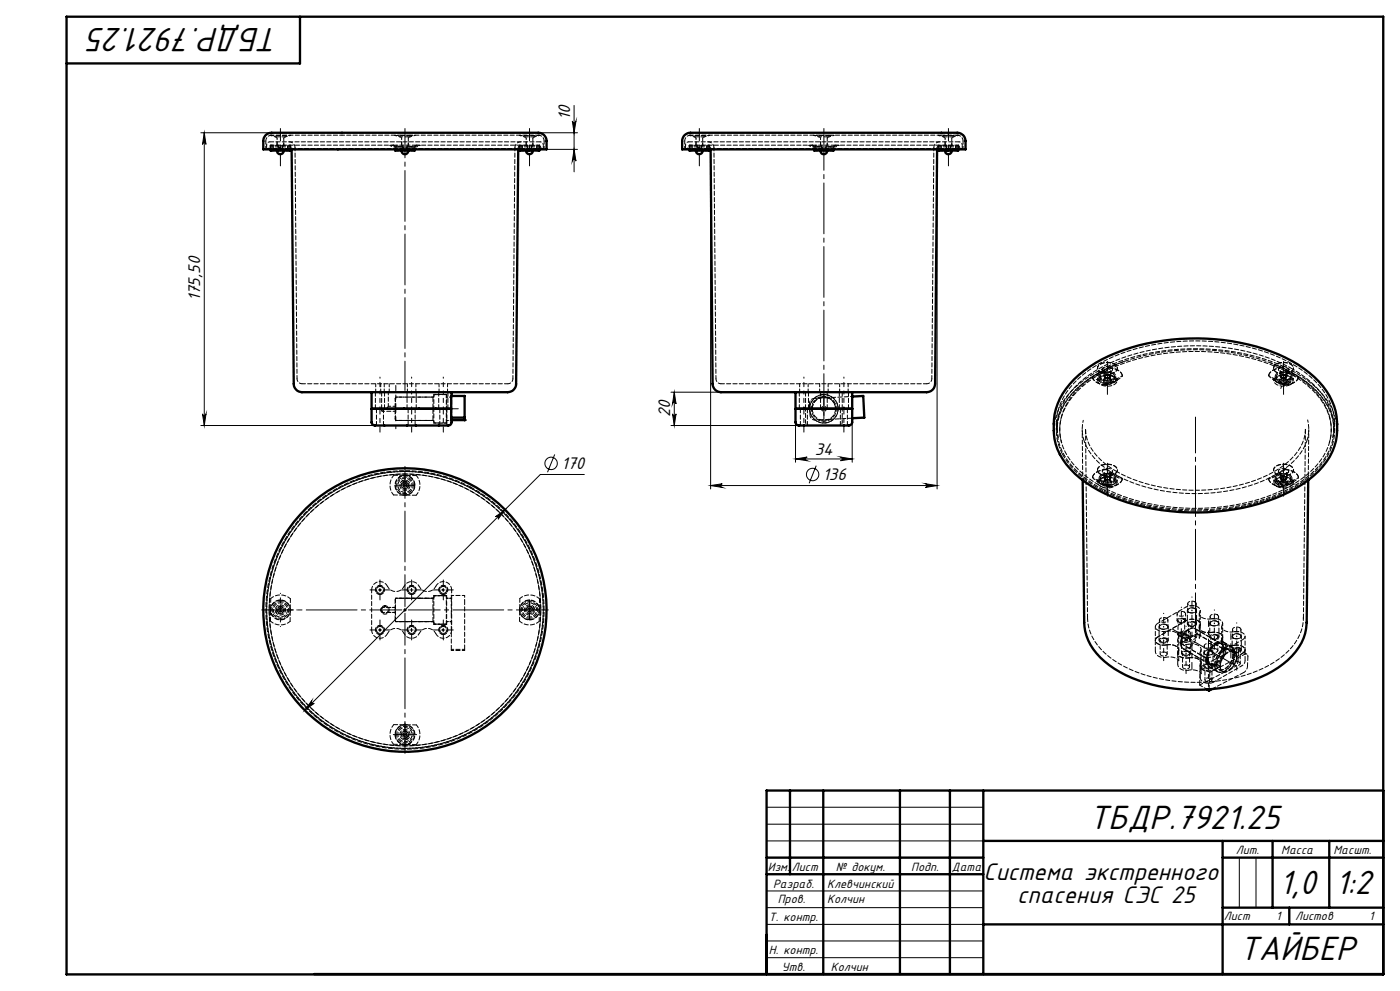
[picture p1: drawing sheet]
<svg xmlns="http://www.w3.org/2000/svg" width="420mm" height="297mm" viewBox="0 0 420 297" stroke-linecap="round" stroke-linejoin="round" font-family="sans-serif">
<defs><g id="words">
<g font-size="11.2">
<text x="83.8" y="8.5" transform="rotate(-180 83.8 8.5)">ТБДР.7921.25</text>
<text x="326.6" y="248.5">ТБДР.7921.25</text>
<text x="383.9" y="268">1,0</text>
<text x="400.7" y="268">1:2</text>
<text x="371.8" y="287.7">ТАЙБЕР</text>
</g>
<g font-size="8">
<text x="295.1" y="263.6">Система экстренного</text>
<text x="305.2" y="270.6">спасения СЭС 25</text>
</g>
<g font-size="5.6">
<text x="171" y="35.9" transform="rotate(-90 171 35.9)">10</text>
<text x="60" y="90.3" transform="rotate(-90 60 90.3)">175,50</text>
<text x="201.1" y="125" transform="rotate(-90 201.1 125)">20</text>
<text x="244.5" y="136.3">34</text>
<text x="168.4" y="140.6">170</text>
<text x="246.9" y="143.9">136</text>
</g>
<g font-size="4">
<text x="370.7" y="255.8">Лит.</text>
<text x="384.4" y="255.8">Масса</text>
<text x="400" y="255.8">Масшт.</text>
<text x="230.3" y="260.9">Изм.</text>
<text x="237.6" y="260.9">Лист</text>
<text x="250.8" y="260.9">№ докум.</text>
<text x="273.4" y="260.9">Подп.</text>
<text x="285.6" y="260.9">Дата</text>
<text x="231.9" y="266.1">Разраб.</text>
<text x="248.2" y="266.1">Клевчинский</text>
<text x="230.7" y="275.9">Т. контр.</text>
<text x="233.3" y="270.5">Пров.</text>
<text x="248.2" y="270.5">Колчин</text>
<text x="367.2" y="275.8">Лист</text>
<text x="382.9" y="275.8">1</text>
<text x="388.5" y="275.8">Листов</text>
<text x="410.7" y="275.8">1</text>
<text x="230.7" y="286">Н. контр.</text>
<text x="234.6" y="290.9">Утв.</text>
<text x="249.2" y="290.9">Колчин</text>
</g>
</g></defs>
<g fill="none" stroke="#000" stroke-width=".3">
<path d="M60.3 39.8h21.2M61.3 39.8v87.7M61.3 39.8l.5 3.5a.53 .53 0 0 0-.5-.5 .53 .53 0 0 0-.6 .5zM161.5 39.8h11.7M171.7 36.3a.55 .55 0 0 0 .5 .5 .55 .55 0 0 0 .6-.5l-.6 3.5zM172.2 31.6v19.9M164 44.8h9.2M172.2 44.8l.6 3.5a.55 .55 0 0 0-.6-.5 .55 .55 0 0 0-.5 .5zM213.2 44.3v102.2M281.1 44.3v102.2M201.3 117.5h15M202.3 117.5v10"/>
<path d="M202.3 117.5l.5 3.5a.53 .53 0 0 0-.5-.5 .53 .53 0 0 0-.5 .5zM60.3 127.5h52.2M60.7 124a.53 .53 0 0 0 .6 .5 .53 .53 0 0 0 .5-.5l-.5 3.5zM166.4 136.2l-2.1 5.3M201.3 127.5h39.9M201.8 124a.53 .53 0 0 0 .5 .5 .53 .53 0 0 0 .5-.5l-.5 3.5zM238.7 137.5l3.4-.5a.55 .55 0 0 0-.5 .5 .55 .55 0 0 0 .5 .6zM238.7 126.5v12M238.7 137.5h17M244.9 139.6l-2.2 5.2M246.7 122.5h.9M247.2 122v1"/>
<path d="M252.2 137l3.5 .5-3.5 .6a.55 .55 0 0 0 .5-.6 .55 .55 0 0 0-.5-.5zM255.7 126.5v12M121 145.4h1M121.5 145v.9M148.7 154.9l2.8-2.2-2.1 2.9a.54 .54 0 0 0 0-.7 .54 .54 0 0 0-.7 0zM175.3 142.2h-13.2l-70.7 70.7M213.2 145.5l3.5-.5a.55 .55 0 0 0-.6 .5 .55 .55 0 0 0 .6 .6zM213.2 145.5h67.9M277.6 145l3.5 .5-3.5 .6a.55 .55 0 0 0 .5-.6 .55 .55 0 0 0-.5-.5zM113.5 176.8h1M114 176.3v1M123 176.8h1"/>
<path d="M123.5 176.3v1M132.5 176.8h1M133 176.3v1M83.6 182.8h1M84.1 182.3v1M113.5 188.8h1M114 188.3v1M121 182.8h1M121.5 182.3v1M123 188.8h1M123.5 188.3v1M132.5 188.8h1"/>
<path d="M133 188.3v1M158.3 182.8h1M158.9 182.3v1M93.5 210a.54 .54 0 0 0 0 .7 .54 .54 0 0 0 .8 .1l-2.9 2.1zM121.5 219.7v1M121 220.2h1M230 241.9h65M230 247h65M230 252h65M371.8 257v15M376.8 257v15M230 267h65"/>
<path d="M230 272h65M230 277h65M230 282h65M230 287h65"/>
<circle cx="165.3" cy="138.9" r="1.87"/>
<circle cx="243.8" cy="142.2" r="1.87"/>
</g>
<g fill="none" stroke="#000" stroke-width=".3" stroke-dasharray="15.2 1.3 1.3 1.3">
<path d="M134 122.5h3.5M246.2 122.5h-3.3M247.2 121.5v-3.2M247.2 123.5v3.3M248.2 122.5h3.2M120.5 145.4h-2M121.5 144.4v-2M121.5 146.4v2M122.5 145.4h2M113 176.8h-2M114 175.8v-2M114 177.8v2"/>
<path d="M115 176.8h2M122.5 176.8h-2M123.5 175.8v-2M123.5 177.8v2M124.5 176.8h2M132 176.8h-2M133 175.8v-2M133 177.8v2M134 176.8h2M113 188.8h-2M114 187.8v-2M114 189.8v2"/>
<path d="M115 188.8h2M122.5 188.8h-2M123.5 187.8v-2M123.5 189.8v2M124.5 188.8h2M132 188.8h-2M133 187.8v-2M133 189.8v2M134 188.8h2M157.9 182.8h-2M158.9 181.8v-2M158.9 183.8v2"/>
<path d="M159.9 182.8h2M364.8 196.1l2.7 1.5M367.5 197.6l2.8 1.6M121.5 219.2v-2.5M120.5 220.2h-2.5M121.5 221.2v2.5M122.5 220.2h2.5"/>
</g>
<path d="M120.5 182.8h-42M121.5 181.8v-42M121.5 183.8v42M122.5 182.8h42" fill="none" stroke="#000" stroke-width=".3" stroke-dasharray="15.2 1.3 1.3 1.3" stroke-dashoffset="5.7"/>
<g fill="none" stroke="#000" stroke-width=".3" stroke-dasharray="15.2 1.3 1.3 1.3" stroke-dashoffset="15.1">
<path d="M357.6 178.9v4M83.1 182.8h-4M84.1 181.8v-4M84.1 183.8v4M85.1 182.8h4M349.1 187.8v4.1M349.1 183.8v4M354.4 182v4M355.8 191.7v4.1M355.8 187.7v4M357.6 182.9v4.1M362.5 195.6v4.1"/>
<path d="M362.5 191.5v4.1M364.3 186.8v4.1M364.3 182.8v4M371 190.7v4.1M371 186.6v4.1"/>
</g>
<path d="M118.7 45.2h5.5M249.9 45.2h-5.5" fill="none" stroke="#000" stroke-width=".3" stroke-dasharray="15.2 1.3 1.3 1.3" stroke-dashoffset="14.4"/>
<path d="M84.1 38.5v11.2M158.9 38.5v11.2M209.8 38.5v11.2M284.5 38.5v11.2" fill="none" stroke="#000" stroke-width=".3" stroke-dasharray="15.2 1.3 1.3 1.3" stroke-dashoffset="11.5"/>
<path d="M86.7 45.2h-5.7M156.3 45.2h5.7M212.4 45.2h-5.8M282 45.2h5.7" fill="none" stroke="#000" stroke-width=".3" stroke-dasharray="15.2 1.3 1.3 1.3" stroke-dashoffset="14.3"/>
<path d="M114 117.5v5M123.5 117.5v5M133 117.5v5M241.2 117.5v5M253.2 117.5v5" fill="none" stroke="#000" stroke-width=".3" stroke-dasharray="15.2 1.3 1.3 1.3" stroke-dashoffset="14.6"/>
<path d="M118.7 115.5v7M114 122.5v7M123.5 122.5v7M133 122.5v7M241.2 122.5v7M253.2 122.5v7" fill="none" stroke="#000" stroke-width=".3" stroke-dasharray="15.2 1.3 1.3 1.3" stroke-dashoffset="13.6"/>
<path d="M247.2 38.5v86" fill="none" stroke="#000" stroke-width=".3" stroke-dasharray="15.2 1.3 1.3 1.3" stroke-dashoffset="2.7"/>
<path d="M114 113v4.5M123.5 113v4.5M133 113v4.5M241.2 113v4.5M253.2 113v4.5" fill="none" stroke="#000" stroke-width=".3" stroke-dasharray="15.2 1.3 1.3 1.3" stroke-dashoffset="14.9"/>
<path d="M334.9 114.5l-6-.8M118.7 128.5v-6M382.4 144.3l6 .8M349.1 191.9v6.1M354.4 186v6.1M355.8 195.8v6.1M357.6 187v6.1M362.5 199.7v6.1M364.3 190.9v6.1M371 194.8v6.1" fill="none" stroke="#000" stroke-width=".3" stroke-dasharray="15.2 1.3 1.3 1.3" stroke-dashoffset="14.1"/>
<path d="M332.2 108.3v9.9M385.1 108.3v9.9M332.2 138.8v9.9M385.1 138.8v9.9" fill="none" stroke="#000" stroke-width=".3" stroke-dasharray="15.2 1.3 1.3 1.3" stroke-dashoffset="12.2"/>
<path d="M384.2 116.4l1.8-4.9M333.1 142.4l-1.8 4.9" fill="none" stroke="#000" stroke-width=".3" stroke-dasharray="15.2 1.3 1.3 1.3" stroke-dashoffset="14.5"/>
<path d="M357.6 192.6v8.1" fill="none" stroke="#000" stroke-width=".3" stroke-dasharray="15.2 1.3 1.3 1.3" stroke-dashoffset="13.1"/>
<path d="M362.5 193.3v-7.3M369.3 197.2v-7.3" fill="none" stroke="#000" stroke-width=".3" stroke-dasharray="15.2 1.3 1.3 1.3" stroke-dashoffset="13.5"/>
<path d="M364.8 196.1l-13.1-7.6" fill="none" stroke="#000" stroke-width=".3" stroke-dasharray="15.2 1.3 1.3 1.3" stroke-dashoffset="7.5"/>
<path d="M358.6 125v63.4" fill="none" stroke="#000" stroke-width=".3" stroke-dasharray="15.2 1.3 1.3 1.3" stroke-dashoffset="4.5"/>
<path d="M130.1 122.5h3.9" fill="none" stroke="#000" stroke-width=".3" stroke-dasharray="15.2 1.3 1.3 1.3" stroke-dashoffset="15.2"/>
<path d="M130.1 122.5h-17.9" fill="none" stroke="#000" stroke-width=".3" stroke-dasharray="15.2 1.3 1.3 1.3" stroke-dashoffset="8.2"/>
<path d="M121.5 38.5v78.5" fill="none" stroke="#000" stroke-width=".3" stroke-dasharray="15.2 1.3 1.3 1.3" stroke-dashoffset="6.5"/>
<g fill="none" stroke="#000" stroke-width=".7">
<path d="M20 5h395v287h-395zM90 5v14h-70M79.7 40.5a5.7 5.7 0 0 1 4.1-.7h75.6a4.6 4.6 0 0 1 4.1 1.1l.4 .9 .1 3h-85v-3zM81.2 44.8v.3h5.8v-.3M83.1 45.2a1.01 1.01 0 0 0 1 1 1.01 1.01 0 0 0 1-1M87.5 44.8l.6 70.2a2.76 2.76 0 0 0 3.4 2.5h58.4a5.8 5.8 0 0 0 4.2-.7l.6-.8 .1-1 .7-70.2M118.6 44.8v.3h5.8v-.3M120.5 45.2a1.01 1.01 0 0 0 1 1 1.01 1.01 0 0 0 1-1M155.9 44.8v.3h5.8v-.3M157.8 45.2a1.01 1.01 0 0 0 1 1 1.01 1.01 0 0 0 1-1M205.4 40.5a6.4 6.4 0 0 1 4.6-.7h75.5a4.2 4.2 0 0 1 3.7 1.1l.5 1.4v2.5h-85.1l.1-3zM206.9 44.8v.3h5.8v-.3"/>
<path d="M208.8 45.2a1.01 1.01 0 0 0 1 1 1.01 1.01 0 0 0 1-1M213.2 44.8l.6 70.2a3 3 0 0 0 3.9 2.5h45.5a134 134 0 0 0 15.8-.2l1.1-.9 .4-1.4 .6-70.2M244.3 44.8v.3h5.7v-.3M246.2 45.2a.99 .99 0 0 0 1 1 .99 .99 0 0 0 .9-1M281.6 44.8v.3h5.8v-.3M283.5 45.2a.99 .99 0 0 0 1 1 .99 .99 0 0 0 1-1M111.5 117.5v9a1.24 1.24 0 0 0 1.7 1h21a1.05 1.05 0 0 0 1.3-1v-1M135.5 117.5v1.2M238.7 117.5v9a1.18 1.18 0 0 0 1.5 1h14.4a1.04 1.04 0 0 0 1.1-1v-9M255.7 118.8l3.3-.1 .3 6.5-3.6 .1M111.5 122.5h23.9M135.4 125.2h4"/>
<path d="M135.4 125.4v-6.7h4v7.2M135.5 125.9h3.9M139.4 125.9h.1M238.7 122.5h17M401.1 127a18.1 18.1 0 0 1-6.9 15.5 51.2 51.2 0 0 1-29.3 10.8 64.3 64.3 0 0 1-35.5-6.4 24.8 24.8 0 0 1-12.7-13.8 19.7 19.7 0 0 1 7-20.8 50.8 50.8 0 0 1 27.9-10.5 63.9 63.9 0 0 1 36 6.4 25.4 25.4 0 0 1 13.1 15l.4 3.9M324.8 143.9l.5 42.6a16.3 16.3 0 0 0 7.5 12.9 45.8 45.8 0 0 0 30.8 7.1 39.9 39.9 0 0 0 22.8-8.7 15.3 15.3 0 0 0 5.6-11.2M392.5 143.9l-.5 42.7M362.1 206.6l.6 .4M362.7 206.6v.4M363.5 206.5l-.8 .5M237 236.9v25.1M247 236.9v55"/>
<path d="M270 236.9v55M285 236.9v55M295 236.9v55M415 236.9h-185v55M230 257h65M295 252h120M366.8 257h48.2M366.8 252v39.9M381.8 252v20M398.8 252v20M230 262h65M295 277h120"/>
<path d="M366.8 272h48.2M386.8 272v5M94.3 291.9h320.7"/>
<circle cx="121.5" cy="182.8" r="42.5"/>
</g>
<g fill="#000">
<path d="M60.7 124a.53 .53 0 0 0 .6 .5 .53 .53 0 0 0 .5-.5l-.5 3.5zM61.3 39.8l.5 3.5a.53 .53 0 0 0-.5-.5 .53 .53 0 0 0-.6 .5zM172.2 44.8l.6 3.5a.55 .55 0 0 0-.6-.5 .55 .55 0 0 0-.5 .5zM171.7 36.3a.55 .55 0 0 0 .5 .5 .55 .55 0 0 0 .6-.5l-.6 3.5zM201.8 124a.53 .53 0 0 0 .5 .5 .53 .53 0 0 0 .5-.5l-.5 3.5zM202.3 117.5l.5 3.5a.53 .53 0 0 0-.5-.5 .53 .53 0 0 0-.5 .5z"/>
<path d="M252.2 137l3.5 .5-3.5 .6a.55 .55 0 0 0 .5-.6 .55 .55 0 0 0-.5-.5zM238.7 137.5l3.4-.5a.55 .55 0 0 0-.5 .5 .55 .55 0 0 0 .5 .6zM277.6 145l3.5 .5-3.5 .6a.55 .55 0 0 0 .5-.6 .55 .55 0 0 0-.5-.5zM213.2 145.5l3.5-.5a.55 .55 0 0 0-.6 .5 .55 .55 0 0 0 .6 .6z"/>
<path d="M93.5 210l-2.1 2.9 2.9-2.1a.54 .54 0 0 1-.8 0 .54 .54 0 0 1 0-.8zM148.7 154.9a.54 .54 0 0 1 .7 0 .54 .54 0 0 1 0 .7l2.1-2.9z"/>
</g>
<g fill="none" stroke="#000" stroke-width=".3" stroke-dasharray="1.3 .6">
<path d="M80 43.5h.1M80.7 44.3l.1 .2M81.1 40.6h.5M81.1 40.5h.4M81.1 40.5v.1M81.1 43.6l.1 .4M81.1 43.5v.1M81.2 44v.1M81.2 44.1v.2M81.2 44v-.4M81.2 43.6v-.1M81.2 44.3v.5"/>
<path d="M81.6 44.6l.3 .3M81.7 43.5h-.6M82.6 41h.2M82.9 44.9v.2M83.1 43.3l.1 .3M83.5 44.4l.1-.2M83.6 44.2h.1M83.6 44.2h.6M84 44.1h-.6M84.7 44.4v-.2M85.1 43.6v-.3M85.3 45.1v-.2"/>
<path d="M86.4 44.9l.2-.3M87 44.3l.1-.2M87 44.8v-.5M87 43.6v-.1M87 43.6h.1M87.1 44l-.1-.4M87.1 44h.1M87.1 44.1v-.1M87.1 44v.1M87.1 43.5v.1M87.1 43.6v.4M87.1 40.6v-.1"/>
<path d="M87.5 44.3v.5M117 43.5v.1M118.1 43.6v-.1M118.1 43.6h.1M118.1 43.5h-.4M118.1 43.5v.1M118.3 44l.3 .3M118.5 40.5v.1M118.6 44.3v.5M119 44.6l.2 .3M120.3 44.9v.2M120.3 44h-.2"/>
<path d="M120.3 44h.1M120.5 43.3l.1 .3M120.9 44.4v-.2M120.9 44.2h.1M120.9 44.2v.2M122.1 44.2v.2M122.1 44.4v-.2M122.4 43.6l.1-.3M122.7 45.1v-.2M122.8 44h-.2M123.7 44.9l.3-.3M124.4 44.3l.2-.3"/>
<path d="M124.4 44.8v-.5M124.5 40.6v-.1M124.9 43.5v.1M124.9 43.6v-.1M125.3 43.5h-.4M126 43.6v-.1M155.5 44.8v-.5M155.9 40.5v.1M155.9 43.5v.1M155.9 43.6v.4M155.9 44v.1M155.9 44.1l.1 .2"/>
<path d="M155.9 44l.1-.4M156 43.6v-.1M156 44.3v.5M156.4 44.6l.2 .3M157.3 41h3.1M157.7 44.9v.2M157.9 43.3v.3M158.3 44.2v.2M159.4 44.2l.1 .2M159.8 43.6l.1-.3M160.1 45.1v-.2M161.1 44.9l.3-.3"/>
<path d="M161.5 40.5h.4M161.8 44.3v-.2M161.8 44.8v-.5M161.8 43.6v-.1M161.8 43.5h-.5M161.8 43.6h.1M161.8 44v-.4M161.8 44h.1M161.8 44.1v-.1M161.8 44v.1M161.9 43.5v.1M161.9 43.6l-.1 .4"/>
<path d="M161.9 43.5h-.1M161.9 40.6v-.1M162.2 44.5v-.2M163 43.5h.1M205.7 43.5h.1M206.4 44.3v.2M206.8 40.6h.5M206.8 40.5h.4M206.8 40.5v.1M206.8 43.6v.4M206.8 43.5v.1M206.8 44l.1 .1"/>
<path d="M206.9 44.1v.2M206.9 44v-.4M206.9 43.6v-.1M206.9 44.3v.5M207.3 44.6l.3 .3M207.4 43.5h-.6M208.3 41h.2M208.6 44.9v.2M208.8 43.3l.1 .3M209.2 44.4v-.2M209.2 44.2h.1M209.3 44.2h.6"/>
<path d="M209.7 44.1h-.6M210.4 44.4v-.2M210.7 43.6l.1-.3M211 45.1v-.2M212.1 44.9l.2-.3M212.7 44.3l.1-.2M212.7 44.8v-.5M212.7 43.6v-.1M212.7 43.6h.1M212.7 44v-.4M212.7 44h.1M212.8 44.1l-.1-.1"/>
<path d="M212.8 44v.1M212.8 44h.1M212.8 43.5v.1M212.8 43.6v.4M212.8 40.6v-.1M213.2 44.3v.5M242.7 43.5v.1M243.7 43.6v-.1M243.7 43.6h.1M243.7 43.5h-.3M243.8 43.5v.1M244 44l.3 .3"/>
<path d="M244.2 40.5v.1M244.3 44.3v.5M244.7 44.6l.2 .3M246 44.9v.2M246 44h-.2M246 44h.1M246.2 43.3v.3M246.6 44.4v-.2M246.6 44.2h.1M246.6 44.2v.2M247.7 44.2l.1 .2M247.8 44.4l-.1-.2"/>
<path d="M248.1 43.6l.1-.3M248.4 45.1v-.2M248.5 44h-.3M249.4 44.9l.3-.3M250.1 44.3l.2-.3M250.1 44.8v-.5M250.2 40.6v-.1M250.5 43.5v.1M250.6 43.6v-.1M250.9 43.5h-.4M251.7 43.6v-.1M281.1 44.8l.1-.5"/>
<path d="M281.5 40.5v.1M281.5 43.5v.1M281.5 43.6l.1 .4M281.6 44v.1M281.6 44.1v.2M281.6 44v-.4M281.6 43.6v-.1M281.6 44.3v.5M282 44.6l.3 .3M283 41h3.1M283.3 44.9v.2M283.5 43.3l.1 .3"/>
<path d="M284 44.2l-.1 .2M285.1 44.2v.2M285.5 43.6v-.3M285.7 45.1v-.2M286.8 44.9l.2-.3M287.1 40.5h.4M287.4 44.3l.1-.2M287.4 44.8v-.5M287.4 43.5h-.4M287.4 43.6v-.1M287.4 43.6h.1M287.5 44l-.1-.4"/>
<path d="M287.5 44h.1M287.5 44.1v-.1M287.5 44v.1M287.5 43.5v.1M287.5 43.6v.4M287.5 43.5h-.1M287.5 40.6v-.1M287.9 44.5v-.2M288.7 43.5h.1M112.6 117.5v5M114.5 117.5v5M122.1 117.5v5"/>
<path d="M130.1 118.8l-.2 .2M131.6 117.5v5M133.9 118.3h-3.3M239.8 117.5v5M246.2 117.5v5M251.8 117.5v5M252.7 117.5v5M327.7 112.9v.1M329.2 112.5l.2-.1M329.2 110.3v.1M329.3 113.4v-.1M329.7 113.7v-.1"/>
<path d="M329.7 113.6v.2a2.26 2.26 0 0 0 2.5 1.4M331 111.5l.1-.1M331 113.9v.2M331.2 111.1v-.1M331.2 112.6l.2 .5M331.4 113.1l.3 .4M331.4 113.1h.1M331.7 113.4l.5-.2M331.7 113.5v-.2M331.8 114.9l-1.6-.4-.7-.6-.2-.6M331.8 115.4a3.9 3.9 0 0 1-4.1-2.4M331.8 115.4h.1"/>
<path d="M331.8 115.4a3.9 3.9 0 0 1-4.1-2.5M332.6 110.2a3.9 3.9 0 0 1 4.1 2.4M332.6 110.2h.1M332.6 110.2a3.9 3.9 0 0 1 4.1 2.5M332.7 112.5l-.5-.1-.6 .2a.58 .58 0 0 0 .6 .5 .58 .58 0 0 0 .6-.5l-.1-.1M332.7 113.3l-.5-.1-.6 .2a.58 .58 0 0 0 .6 .5 .58 .58 0 0 0 .6-.5l-.1-.1M332.7 113.5l.4-.4M332.9 112.4l.3 .4a1.15 1.15 0 0 1-2 0l.6-.6 1.1 .2M333.1 113.1l.1-.2M333.1 114.7l.1-.4M333.1 113.1h.1M333.2 112.9v-.3"/>
<path d="M333.4 114.1v-.2M333.5 114.8l-.2 .1M334.3 112.9a1.33 1.33 0 0 1 .8 1.5 1.33 1.33 0 0 1-1.3 1.1 3.6 3.6 0 0 1-4.4-1.2 2.02 2.02 0 0 1 2.2-1.9l1.5 .1 1.2 .4M334.8 109.3a32.3 32.3 0 0 0-15.3 11.4 14.7 14.7 0 0 0-.8 15.3M335.2 110.4v-.1M335.3 113.8l-.2 .2M336.7 112.6v.1M380.6 112.6h.1M382.1 110.3v.1M382.2 113.4v-.1M382.2 113.9l-.2-.1M382.6 113.6a2.04 2.04 0 0 0 2.4 1.6"/>
<path d="M383.9 113.9v.2M383.9 114.9l-.2-.1M384.1 112.6l.1 .5M384.2 113.1l.3 .4M384.7 115.1a1 1 0 0 0 1.3-.6 1 1 0 0 0-.6-1.3M384.8 110.2h.1M385.3 113.2l.3 .3M385.3 115.4h.1M385.5 113l.1-.1a.58 .58 0 0 0-.5-.5 .58 .58 0 0 0-.6 .5l.6 .2 .4-.1M385.5 113.8l.1-.1a.58 .58 0 0 0-.5-.5 .58 .58 0 0 0-.6 .5l.6 .2 .4-.1M385.6 113.5l.3-.4M385.8 112.4l.3 .4a1.15 1.15 0 0 1-2 0l.6-.6 1.1 .2"/>
<path d="M385.9 113.1l.2-.5M386.2 111.4l.2 .1M386.3 114.1v-.2M387.1 115.3a4 4 0 0 1-4.8-.7 1.59 1.59 0 0 1 1.7-2.1l1.4-.1a2.32 2.32 0 0 1 2.6 1.8l-.5 .7-.4 .4M387.6 113.7h.1M388 112.4l.1 .2M388 113.4h.1M388.1 110.4v-.1M389.6 113h.1M112.9 122.5v5M115 127.5v-5M115.4 122.5v-5"/>
<path d="M122.4 122.5v5M124.5 127.5v-5M124.9 122.5v-5M129.9 126l.2 .3M130.6 126.8h3.3M131.9 122.5v5M134 127.5v-5M134.4 122.5v-5M135.4 125.4v.3M135.4 126v-.3M135.4 122.5h.1M135.4 125.9h.1"/>
<path d="M135.5 122.5h-.1M240.1 122.5v5M241.7 122.5v-5M242.2 127.5v-5M242.5 122.5v-5M248.2 122.5v-5M252.1 122.5v5M254.2 127.5v-5M254.5 122.5v-5M255.7 125.3l-7.1 .4M316.9 127.2v-.2M317.1 128v-.1"/>
<path d="M317.1 128h.1M317.9 128.8v.2M325.7 128.7l.6 56.6M325.7 128.9v-.2M391.6 128.7h.1M399.4 129v-.2M400.1 127.9v.1M400.1 128h.1M400.4 126.8v.2M120.9 144.6l.6-.2M141.2 146a41.8 41.8 0 0 1 3.1 71.8 41.8 41.8 0 0 1-64.4-31.9 41.8 41.8 0 0 1 58.9-41.1l2.4 1.2M327.7 143.1h.1"/>
<path d="M329.2 140.8v.1M329.3 143.9v-.1M329.3 144.4l-.1-.1M329.7 144.2v-.1M329.7 144.1v.2a2.22 2.22 0 0 0 2.4 1.4M330.2 143.4a4 4 0 0 1 4.8 .6 1.59 1.59 0 0 1-1.7 2.1l-1.4 .1a2.32 2.32 0 0 1-2.6-1.7l.4-.8 .5-.3M331 144.4v.2M331.1 145.4l-.2-.1M331.2 143.1l.2 .5M331.4 143.6l.3 .4M331.8 143l-.2 .1a.58 .58 0 0 0 .6 .5 .58 .58 0 0 0 .6-.5l-.6-.2-.4 .1M331.8 143.8l-.2 .2a.58 .58 0 0 0 .6 .5 .58 .58 0 0 0 .6-.5l-.6-.3-.4 .1"/>
<path d="M331.9 145.6a1 1 0 0 0 1.3-.6 1 1 0 0 0-.6-1.3M332 140.7h.1M332.5 145.9h.1M332.7 144l.4-.4M332.9 142l.3 .5a1.15 1.15 0 0 1-2 0l.6-.6 1.1 .1M332.9 142.9l.3 .4a1.15 1.15 0 0 1-2 0l.6-.6 1.1 .2M333.1 143.6l.1-.5M333.1 143.6h.1M333.4 141.9l.2 .1M333.4 144.6v-.2M334.5 142.2a18.7 18.7 0 0 1-9.4-10.7M335.1 143l.2 .1"/>
<path d="M335.1 143.9a2.41 2.41 0 0 1-2.4 1.5M335.1 143.9h.1M335.2 140.9v-.1M336.7 143.5h.1M380.6 143.4v.1M382 143l.2-.1M382.1 140.8v.1M383 145.7a1.33 1.33 0 0 1-.8-1.4 1.33 1.33 0 0 1 1.3-1.1 3.6 3.6 0 0 1 4.4 1.1 2.03 2.03 0 0 1-2.2 1.9h-1.5l-1.2-.5M383.7 142.1l.1-.1M383.8 142l.2-.1M383.9 144.4v.2M384.1 143.1l.1 .5"/>
<path d="M384.2 143.6l.3 .4M384.6 143.5l.5 .1 .5-.2a.58 .58 0 0 0-.5-.5 .58 .58 0 0 0-.6 .5l.1 .1M384.6 144.3l.5 .2 .5-.3a.58 .58 0 0 0-.5-.5 .58 .58 0 0 0-.6 .5l.1 .1M384.7 145.9a3.9 3.9 0 0 1-4.1-2.4M384.7 145.9a3.9 3.9 0 0 1-4.1-2.5M384.7 145.9h.1M385 143.7h.2M385.4 140.7a3.9 3.9 0 0 1 4.2 2.4M385.4 140.7h.1M385.4 140.7a3.9 3.9 0 0 1 4.2 2.5M385.6 144l.3-.4M385.8 142.9l.3 .4a1.15 1.15 0 0 1-2 0l.6-.6 1.1 .2"/>
<path d="M385.9 143.6l.2-.5M385.9 145.2l.2-.4M386.1 141.6h.1M386.1 141.6l-.1 .2M386.3 144.6v-.2M386.3 145.3l-.2 .2M387.6 144.2h.1M388 143.9h.1M388.1 140.9v-.1M388.1 144.4l-.2 .1M389.6 143.1v.1M118.6 179.3v7"/>
<path d="M129.9 179.3l.2-.3M129.9 179.3v7M130.1 179l-.2 .3M133.9 178.5h-3.3M118.5 185.8v-3.2M129.9 186.3l.2 .2M130.1 186.5l-.2-.2M130.6 187h3.3M135.4 194.6v.3M139.4 194.6v.3M158.3 182l.6-.2M326.3 185.5v-.2"/>
<path d="M346.6 191.9v3.3M348.1 188.4l.9 .2a1.13 1.13 0 0 0 1.4-.9 1.63 1.63 0 0 0-2.7 .2l.4 .5M350.1 191.4l.4 .5a1.51 1.51 0 0 1-1.4 .8 1.51 1.51 0 0 1-1.4-.9 1.76 1.76 0 0 1 2.4-.4M353.3 190l2.8 1.7M353.3 195.8v3.3M353.4 190.4l2.9 1.6M353.5 189.5l-.2 .5M353.6 198v-3.2M354.2 192.8a1.63 1.63 0 0 0 1 1.8 1.63 1.63 0 0 0 2-.8l1.4-1.8 .5-2.1M354.8 192.3l1 .2a1.13 1.13 0 0 0 1.4-1 1.63 1.63 0 0 0-2.8 .2l.4 .6M355.1 185.6l.3 .4a1.15 1.15 0 0 1-2 0l.6-.5 1.1 .1M355.4 190v-.1"/>
<path d="M356.6 183.5l.9 .2a1.13 1.13 0 0 0 1.4-.9 1.63 1.63 0 0 0-2.7 .2l.4 .5M356.8 195.2l.4 .6a1.51 1.51 0 0 1-1.4 .8 1.51 1.51 0 0 1-1.3-.9 1.76 1.76 0 0 1 2.3-.5M357.2 191.1l-2.9-1.7M358.6 186.5l.4 .5a1.51 1.51 0 0 1-1.4 .8 1.51 1.51 0 0 1-1.4-.9 1.76 1.76 0 0 1 2.4-.4M359.1 189.9a1.63 1.63 0 0 0-1.1-1.7 1.63 1.63 0 0 0-1.9 .7l-1.4 1.8-.5 2.1M359.8 188v3.3M359.8 191.3l.1-.2M360 199.7v3.2M360.1 190.3v-3.3M360.1 199.9l2.8 1.6M361.6 196.2l.9 .2a1.13 1.13 0 0 0 1.4-1 1.63 1.63 0 0 0-2.7 .2l.4 .6M361.7 197.8l2.7 1.6"/>
<path d="M361.7 197.8a1.92 1.92 0 0 0 1.1 2.1 1.92 1.92 0 0 0 2.3-.5l1.7-1.9a6.3 6.3 0 0 0 1-3.2M361.7 197.8l.4-.2M362.1 197.6v-.2M362.1 197.6l-.4 .2M362.1 197.4a1.63 1.63 0 0 0 1.1 1.7 1.63 1.63 0 0 0 1.9-.7l1.4-1.8 .6-2.1M362.1 197.4v.2M362.6 199.8l2.7 1.6M363.3 187.4l.9 .2a1.13 1.13 0 0 0 1.4-1 1.63 1.63 0 0 0-2.7 .2l.4 .6M363.5 199.1l.4 .5a1.51 1.51 0 0 1-1.4 .9 1.51 1.51 0 0 1-1.3-.9 1.76 1.76 0 0 1 2.3-.5M364.4 199.4a1.92 1.92 0 0 0 1.1 2.1 1.92 1.92 0 0 0 2.3-.6l1.7-1.8a6.3 6.3 0 0 0 1-3.2M364.4 199.4l-2.7-1.6M364.8 193l-.2 .1"/>
<path d="M365 199.1a1.63 1.63 0 0 0 1.1 1.7 1.63 1.63 0 0 0 1.9-.7l1.4-1.8 .6-2.1M365.3 190.3l.4 .6a1.51 1.51 0 0 1-1.4 .8 1.51 1.51 0 0 1-1.4-.9 1.76 1.76 0 0 1 2.4-.5M366.1 199.7a1.63 1.63 0 0 0 1.1 1.7 1.63 1.63 0 0 0 1.9-.7l1.4-1.8 .5-2.1M366.5 191.9v3.3M366.5 195.2l.1-.2M366.8 194.2v-3.3M367.1 194.5h.3M367.1 194.5a1.63 1.63 0 0 0-1.1-1.7 1.63 1.63 0 0 0-2 .7l-1.3 1.8-.6 2.1M367.4 194.5l.4-.2M367.4 194.5h-.3M367.8 194.3l-.4 .2M367.8 194.3a1.92 1.92 0 0 0-1.1-2.1 1.92 1.92 0 0 0-2.3 .6l-1.7 1.8a6.3 6.3 0 0 0-1 3.2"/>
<path d="M367.8 194.3l2.7 1.6M369.6 193.9l-2.7-1.6M370 196.2a1.63 1.63 0 0 0-1.1-1.8 1.63 1.63 0 0 0-2 .8l-1.3 1.8-.6 2.1M370 191.3l1 .2a1.13 1.13 0 0 0 1.4-1 1.63 1.63 0 0 0-2.8 .2l.4 .6M370.5 195.9l-2.7-1.6M370.5 195.9a1.92 1.92 0 0 0-1.1-2.1 1.92 1.92 0 0 0-2.2 .5l-1.7 1.9a6.3 6.3 0 0 0-1.1 3.2M371 196.8a1.63 1.63 0 0 0-1.1-1.7 1.63 1.63 0 0 0-1.9 .7l-1.4 1.8-.5 2.1M372 194.2l.4 .5a1.51 1.51 0 0 1-1.4 .9 1.51 1.51 0 0 1-1.3-.9 1.76 1.76 0 0 1 2.3-.5M373.5 198v-3.2M374.1 196.1l-2.9-1.7M391 185.3l.6-56.6M391 185.2v.1"/>
<path d="M120.9 219.3l.6-.1M360 202.9a2.57 2.57 0 0 0 4.1 1.5M360.3 201.9v-3.2M362.9 201.5l-.2 5.1M363.6 206.5l9.5-5"/>
</g>
<g fill="none" stroke="#000" stroke-width=".3" stroke-dasharray="1.3 .6" stroke-dashoffset=".2">
<path d="M81.5 40.5a1.75 1.75 0 0 0-1.8 1.8M82.8 41h2.9M86.8 42.5a1.75 1.75 0 0 1 1.7 1.7M118.5 40.6h4.6M154.5 44.2a1.75 1.75 0 0 1 1.7-1.7M163.2 42.3a1.75 1.75 0 0 0-1.7-1.8M207.2 40.5a1.75 1.75 0 0 0-1.8 1.8M208.5 41h2.9M212.4 42.5a1.75 1.75 0 0 1 1.8 1.7M244.2 40.6h4.6M280.2 44.2a1.75 1.75 0 0 1 1.7-1.7M282.4 40.5h4.7"/>
<path d="M288.9 42.3a1.75 1.75 0 0 0-1.7-1.8M90.6 115h61.8M216.3 115h61.7M388 111.9a22.9 22.9 0 0 1 11.8 13.8 16 16 0 0 1-5.2 15.1 45.9 45.9 0 0 1-25.2 11.2 64.2 64.2 0 0 1-40.1-6.2 22.9 22.9 0 0 1-11.8-13.8 16 16 0 0 1 5.2-15.1 38.5 38.5 0 0 1 14.6-8.6M133.9 126.8v-8.5M391.6 128.7a13.9 13.9 0 0 1-6.6 10.9 47.1 47.1 0 0 1-30 7.2 46.6 46.6 0 0 1-20-5.5M335 141.3a17.6 17.6 0 0 1-9.1-10.4l-.2-2M385.6 143.9a.56 .56 0 0 0-.5-.4 .56 .56 0 0 0-.6 .5 .74 .74 0 0 0 1.1-.1M114 175.7a1.05 1.05 0 0 1 1 1.5 1.05 1.05 0 0 1-1.7 .3 1.05 1.05 0 0 1 .3-1.7l.4-.1M123.5 175.7a1.05 1.05 0 0 1 1 1.5 1.05 1.05 0 0 1-1.7 .3 1.05 1.05 0 0 1 .3-1.7l.4-.1M133 175.7a1.05 1.05 0 0 1 1 1.5 1.05 1.05 0 0 1-1.7 .3 1.05 1.05 0 0 1 .3-1.7l.4-.1M114 187.7a1.05 1.05 0 0 1 1 1.5 1.05 1.05 0 0 1-1.7 .3 1.05 1.05 0 0 1 .3-1.7l.4-.1"/>
<path d="M118.5 182.6v-2.8M123.5 187.7a1.05 1.05 0 0 1 1 1.5 1.05 1.05 0 0 1-1.7 .3 1.05 1.05 0 0 1 .3-1.7l.4-.1M133 187.7a1.05 1.05 0 0 1 1 1.5 1.05 1.05 0 0 1-1.7 .3 1.05 1.05 0 0 1 .3-1.7l.4-.1M367.7 196l-7.6 3.9M359.9 205.3l7.5-3.9"/>
</g>
<g fill="none" stroke="#000" stroke-width=".3" stroke-dasharray="1.3 .6" stroke-dashoffset=".5">
<path d="M80 43.5v1M81.6 43.5v1.1M82 43.5v1M83.1 42.5v1M83.5 43.5v1M83.5 44.4l-.4 .8M84.8 44.5v-1M85.1 45.2l-.4-.8M85.1 43.5v-1M86.3 44.5v-1M86.6 44.6v-1.1M87 43.6h-5.9"/>
<path d="M87.1 44h-5.9M102.6 40.5h17.4M118.1 43.6h-1.1M118.1 43.6l2.1 .4M119 43.5v1.1M119.4 43.5v1M120.1 44l-2-.4M120.5 42.5v1M120.9 43.5v1M120.9 44.4l-.4 .8M122.1 44.5v-1M122.5 45.2l-.4-.8"/>
<path d="M122.5 43.5v-1M122.6 44h-2.3M122.9 44l2-.4M123.6 44.5v-1M124 44.6v-1.1M124.9 43.6l-2.1 .4M155.9 40.6h6M156.4 43.5v1.1M156.7 43.5v1M157.9 42.5v1M158.2 43.5v1M158.3 44.4l-.4 .8"/>
<path d="M158.8 44.9h-2.2M159.5 44.5v-1M159.9 45.2l-.4-.8M159.9 43.5v-1M161 44.5v-1M161.4 44.6v-1.1M161.8 43.6h-5.9M161.8 44h-5.9M163 44.5v-1M205.7 43.5v1M207.3 43.5v1.1M207.7 43.5v1"/>
<path d="M208.8 42.5v1M209.2 43.5v1M209.2 44.4l-.4 .8M210.4 44.5v-1M210.8 45.2l-.4-.8M210.8 43.5v-1M211.9 44.5v-1M212.3 44.6v-1.1M212.7 43.6h-5.9M212.7 44h-5.9M243.7 43.6h-1M243.8 43.6l2 .4"/>
<path d="M244.7 43.5v1.1M245 43.5v1M245.8 44l-2.1-.4M246.2 42.5v1M246.5 43.5v1M246.6 44.4l-.4 .8M247.8 44.5v-1M248.2 45.2l-.4-.8M248.2 43.5v-1M248.2 44h-2.2M248.6 44l2-.4M249.3 44.5v-1"/>
<path d="M249.7 44.6v-1.1M250.5 43.6l-2 .4M281.5 40.6h6M282 43.5v1.1M282.4 43.5v1M283.5 42.5v1M283.9 43.5v1M283.9 44.4l-.4 .8M284.5 44.9h-2.2M285.2 44.5v-1M285.5 45.2l-.4-.8M285.5 43.5v-1"/>
<path d="M286.7 44.5v-1M287 44.6v-1.1M287.4 43.6h-5.9M287.5 44h-5.9M288.7 44.5v-1M332.7 111.4a.51 .51 0 0 1 .4 .8l-.9 .3-.9-.3a.52 .52 0 0 1 .5-.8M333.1 113.4l.3 .5a1.39 1.39 0 0 1-2.4 0 1.44 1.44 0 0 1 2.1-.5M333.1 113.6l.3 .5a1.39 1.39 0 0 1-2.4 0 1.44 1.44 0 0 1 2.1-.5M333.2 111.1a1.54 1.54 0 0 1-2 0M334 114.6l-2.2 .3M385.5 111.4a.51 .51 0 0 1 .5 .8l-.9 .3-1-.3a.52 .52 0 0 1 .5-.8M385.9 114.4l-.8 .2a.85 .85 0 0 1-1.1-1l1.1-.4a.85 .85 0 0 1 1.1 .9l-.3 .3"/>
<path d="M385.9 114.6l-.8 .2a.85 .85 0 0 1-1.1-1l1.1-.4a.85 .85 0 0 1 1.1 .9l-.3 .3M386.1 111.1a1.54 1.54 0 0 1-2 0M114.6 123.3h4M118.5 125.5v-6M118.6 121.8h-2.1M241.7 126.5v-4M243.4 122.5a3.8 3.8 0 0 0 3.8 3.8 3.8 3.8 0 0 0 3.7-3.8M250.9 122.5a3.8 3.8 0 0 0-3.7-3.7 3.8 3.8 0 0 0-3.8 3.7M252.7 122.5v4M318.4 124.9a13.8 13.8 0 0 0 .1 7.8M398.8 132.7a13.8 13.8 0 0 0 .1-7.9M331.4 143.9l.8-.2a.85 .85 0 0 1 1.1 1l-1.1 .4a.85 .85 0 0 1-1.1-1l.3-.2"/>
<path d="M331.4 144.1l.8-.2a.85 .85 0 0 1 1.1 1l-1.1 .4a.85 .85 0 0 1-1.1-1l.3-.2M384.2 144.9l-.3-.5a1.39 1.39 0 0 1 2.4 0 1.44 1.44 0 0 1-2.1 .5M384.2 145.1l-.3-.5a1.39 1.39 0 0 1 2.4 0 1.44 1.44 0 0 1-2.1 .5M385.5 141.9a.51 .51 0 0 1 .5 .8l-.9 .3-1-.3a.52 .52 0 0 1 .5-.8M386.1 141.6a1.55 1.55 0 0 1-2 0M114 175.5a1.27 1.27 0 0 1 1.2 1.8 1.27 1.27 0 0 1-2.1 .4 1.27 1.27 0 0 1 .4-2.1l.5-.1M123.5 175.5a1.27 1.27 0 0 1 1.2 1.8 1.27 1.27 0 0 1-2.1 .4 1.27 1.27 0 0 1 .4-2.1l.5-.1M133 175.5a1.27 1.27 0 0 1 1.2 1.8 1.27 1.27 0 0 1-2.1 .4 1.27 1.27 0 0 1 .4-2.1l.5-.1M139.4 178.5h-4M83.3 183.3l-.1-.1a1 1 0 0 1 .9-1.4M114 187.5a1.27 1.27 0 0 1 1.2 1.8 1.27 1.27 0 0 1-2.1 .4 1.27 1.27 0 0 1 .4-2.1l.5-.1M114.6 183.5h4"/>
<path d="M115.5 181.5a1.27 1.27 0 0 1 1.2 1.8 1.27 1.27 0 0 1-2.1 .4 1.27 1.27 0 0 1 .4-2.1l.5-.1M118.6 182h-4M123.5 187.5a1.27 1.27 0 0 1 1.2 1.8 1.27 1.27 0 0 1-2.1 .4 1.27 1.27 0 0 1 .4-2.1l.5-.1M133 187.5a1.27 1.27 0 0 1 1.2 1.8 1.27 1.27 0 0 1-2.1 .4 1.27 1.27 0 0 1 .4-2.1l.5-.1M133.9 182.6v-4.1M135.4 194.9h4M135.4 194.6h4M158.9 181.8l.8 .5M326.3 185.5a16 16 0 0 0 7.9 12.4 46.6 46.6 0 0 0 30.6 6.3 36.8 36.8 0 0 0 21.7-9.1 13.9 13.9 0 0 0 4.5-10M346.6 187.8v4.1M346.6 195.2a2.41 2.41 0 0 0 3.2 1.8M347.3 186.8l8.5-4.9"/>
<path d="M347.3 190.9l8.5-4.9M347.7 187.8v4.1M348.1 191.9v4.1M350.2 196v-4.1M350.5 191.9v-4.1M353.3 191.7v4.1M353.3 199.1a2.33 2.33 0 0 0 3.2 1.8M353.4 186v4.1M353.6 194.8v-4.1M354.2 192.8l1.9-1.1M354.4 191.7v4.1M354.8 195.8v4.1"/>
<path d="M355.8 186l-8.5 4.9M356.1 191.7l-1.9 1.1M356.2 182.9v4.1M356.5 187v4.1M356.9 199.9v-4.1M357.2 191.1l1.9-1.2M357.2 195.8v-4.1M358.6 191.1v-4.1M359 187v-4.1M359.1 189.9l-1.9 1.2M359.8 184v4M360 195.6v4.1"/>
<path d="M360.1 187v-4.1M360.3 198.7v-4.1M361.2 195.6v4.1M361.5 199.7v4.1M362.9 186.8v4.1M363.3 190.9v4.1M363.9 199.7v-4.1M365.4 195v-4.1M365.7 190.9v-4.1M366.5 187.8v4.1M366.8 190.9v-4.1M367.2 192.6v-.1a2.32 2.32 0 0 0-2.2 .2"/>
<path d="M367.7 196l.9-.7 .9-.3M369.6 190.7v4.1M370 194.8v4.1M371.4 198.1a2.34 2.34 0 0 1-1.1 1.8M372.1 198.9v-4.1M372.4 194.8v-4.1M372.8 191.7l-8.5 4.9M373.4 196.1l-10.5 5.4M373.5 194.8v-4.1M363.6 203.8v-4.1M364.1 204.4l8.5-4.9M369.3 200.4l-1 .7-.9 .3"/>
<path d="M373.1 201.5a2.34 2.34 0 0 0 1.1-1.8"/>
</g>
<g fill="none" stroke="#000" stroke-width=".3" stroke-dasharray="1.3 .6" stroke-dashoffset=".1">
<path d="M80.9 42.5h81.1M120 40.5h3M124.9 43.5h-6.8M163 44.5h-83M206.6 42.5h81.1M245.7 40.5h3M250.5 43.5h-6.8M288.7 44.5h-83M333.7 111.9a2.48 2.48 0 0 0-3.6 .9 2.54 2.54 0 0 0 4.2 .1v-.4l-.6-.6M333.7 112.7a2.48 2.48 0 0 0-3.6 .9 2.54 2.54 0 0 0 4.2 .1v-.3l-.6-.7M386.6 113.6a.99 .99 0 0 0 .6-1.1 .99 .99 0 0 0-1-.8l-1.2-.2a1.53 1.53 0 0 0-2 1.6 2.79 2.79 0 0 0 3.6 .5M386.6 114.5a.99 .99 0 0 0 .6-1.2 .99 .99 0 0 0-1-.8l-1.2-.1a1.53 1.53 0 0 0-2 1.5 2.79 2.79 0 0 0 3.6 .6"/>
<path d="M135.5 125.5v-3M118.1 142.4l6.8 .1M124.4 145.5a2.9 2.9 0 0 1-4.2 2.5 2.9 2.9 0 0 1-.5-4.8 2.9 2.9 0 0 1 4.6 1.5l.1 .8M124.9 148.4l-6.8-.1M330.5 142.2a3.2 3.2 0 0 1 4.2 .8 1.87 1.87 0 0 1-2.3 1.7 2.35 2.35 0 0 1-2.7-1.4l.4-.7 .4-.4M330.7 142.4a.99 .99 0 0 0-.6 1.1 .99 .99 0 0 0 1 .8l1.2 .2a1.53 1.53 0 0 0 2-1.5 2.79 2.79 0 0 0-3.6-.6M330.7 143.2a.99 .99 0 0 0-.6 1.1 .99 .99 0 0 0 1 .8l1.2 .2a1.53 1.53 0 0 0 2-1.5 2.79 2.79 0 0 0-3.6-.6M383.6 144.1a2.48 2.48 0 0 0 3.6-.9 2.54 2.54 0 0 0-4.2-.1v.4l.6 .6M383.6 145a2.48 2.48 0 0 0 3.6-1 2.54 2.54 0 0 0-4.2 0v.3l.6 .7M84.2 179.9a2.9 2.9 0 0 1 2.5 4.2 2.9 2.9 0 0 1-4.8 .5 2.9 2.9 0 0 1 1.5-4.6l.8-.1M87.1 179.4l-.1 6.8M111.5 176.8a2.5 2.5 0 0 1 1.9-2.4 2.5 2.5 0 0 1 2.8 1.3"/>
<path d="M114 178.2a1.38 1.38 0 0 0 1.3-1.9 1.38 1.38 0 0 0-2.3-.5 1.38 1.38 0 0 0 .5 2.3l.5 .1M123.5 178.2a1.38 1.38 0 0 0 1.3-1.9 1.38 1.38 0 0 0-2.3-.5 1.38 1.38 0 0 0 .5 2.3l.5 .1M130.1 178.5v8.6M130.7 175.7a2.5 2.5 0 0 1 2.8-1.3 2.5 2.5 0 0 1 2 2.4M133 178.2a1.38 1.38 0 0 0 1.3-1.9 1.38 1.38 0 0 0-2.3-.5 1.38 1.38 0 0 0 .5 2.3l.5 .1M134 178.5v8.6M161.9 179.4l-.1 6.8M81.1 186.2l.1-6.8M114 190.2a1.38 1.38 0 0 0 1.3-1.9 1.38 1.38 0 0 0-2.3-.5 1.38 1.38 0 0 0 .5 2.3l.5 .1M116.2 189.9a2.5 2.5 0 0 1-2.8 1.3 2.5 2.5 0 0 1-1.9-2.4M123.5 190.2a1.38 1.38 0 0 0 1.3-1.9 1.38 1.38 0 0 0-2.3-.5 1.38 1.38 0 0 0 .5 2.3l.5 .1M133 190.2a1.38 1.38 0 0 0 1.3-1.9 1.38 1.38 0 0 0-2.3-.5 1.38 1.38 0 0 0 .5 2.3l.5 .1"/>
<path d="M135.4 183.9v10.7M135.5 188.8a2.5 2.5 0 0 1-2 2.4 2.5 2.5 0 0 1-2.8-1.3M155.9 186.2l.1-6.8M158.8 185.7a2.9 2.9 0 0 1-2.5-4.2 2.9 2.9 0 0 1 4.8-.5 2.9 2.9 0 0 1-1.6 4.6l-.7 .1M349.9 193.3a3.3 3.3 0 0 1 3.7 1.1l-.1 .9M353.5 191.2a1.36 1.36 0 0 0-1.3-1.9l-2.3-.1M353.5 195.3a1.36 1.36 0 0 0-1.3-1.9l-2.3-.1M356.7 197.2a3.3 3.3 0 0 1 3.6 1.1l-.1 .9M359.9 183.4a1.36 1.36 0 0 0 1.3 1.9l2.3 .2M359.9 187.5a1.36 1.36 0 0 0 1.3 1.9l2.3 .1M360.2 195.1a1.36 1.36 0 0 0-1.3-1.9l-2.2-.1M360.2 199.2a1.36 1.36 0 0 0-1.3-1.9l-2.2-.1"/>
<path d="M363.5 189.5a3.3 3.3 0 0 1-3.6-1.1v-.9M365 192.7a6 6 0 0 0-2.9 6.1l.9 1.1M366.7 187.3a1.36 1.36 0 0 0 1.2 1.9l2.3 .1M366.7 191.4a1.36 1.36 0 0 0 1.2 1.9l2.3 .1M369.5 195a1.78 1.78 0 0 1 1.3 2.6l-.5 1.6-1 1.2M370.2 193.4a3.3 3.3 0 0 1-3.6-1.1l.1-.9M371.4 198.1l.1-2.9M374.2 199.7l.2-2.9M118.1 217.2l6.8 .1M367.4 201.4a1.78 1.78 0 0 1-1.3-2.6l.6-1.5 1-1.3M118.6 220.1a2.9 2.9 0 0 1 4.2-2.5 2.9 2.9 0 0 1 .5 4.8 2.9 2.9 0 0 1-4.6-1.6l-.1-.7M124.9 223.2l-6.8-.1"/>
</g>
<g fill="none" stroke="#000" stroke-width=".3" stroke-dasharray="1.3 .6" stroke-dashoffset=".4">
<path d="M82.6 41l.5 .5M83.2 43.6l.4 .6M84.7 44.2l.4-.6M85.1 41.5l.5-.5M119.9 41h2.4M120 41l.5 .5M120.4 44l.8 .1M120.6 43.6l.3 .6M121.8 44.1l.8-.1M122.1 44.2l.3-.6M122.3 41h.7M122.5 41.5l.5-.5"/>
<path d="M123 40.5h38.5M157.4 41l.5 .5M157.9 43.6l.4 .6M159.4 44.2l.4-.6M159.9 41.5l.5-.5M161.1 44.9h-2.3M207.2 40.5h38.5M208.3 41l.5 .5M208.9 43.6l.3 .6M210.4 44.2l.3-.6M210.8 41.5l.5-.5M245.6 41h2.4"/>
<path d="M245.7 41l.5 .5M246.2 43.6l.4 .6M247.7 44.2l.4-.6M248 41h.7M248.2 41.5l.5-.5M283 41l.5 .5M283.6 43.6l.4 .6M285.1 44.2l.4-.6M285.5 41.5l.5-.5M286.8 44.9h-2.3M89.1 113.5a1.5 1.5 0 0 0 1.5 1.5M119 119l-.5 .5"/>
<path d="M130.1 118.2v4.3M130.6 118.3l-.5 .5M134 118.2v4.3M152.4 115a1.5 1.5 0 0 0 1.5-1.5M214.8 113.5a1.5 1.5 0 0 0 1.5 1.5M244.3 119.4a1.5 1.5 0 0 0-1.5 1.6M278 115a1.5 1.5 0 0 0 1.5-1.5M329.7 112.8v.9M330.1 112.8v.8M331.1 115.3l.8 .1M331.2 112v.8M331.6 112.8v.8"/>
<path d="M332.9 113.6v-.8M333.2 112.8v-.8M334 111.8a1.1 1.1 0 0 1 .7 1.1 1.1 1.1 0 0 1-.9 1 3.1 3.1 0 0 1-4.1-1 1.83 1.83 0 0 1 1.9-1.5M334.4 113.6v-.8M334.7 113.7v-.9M382.6 112.8v.9M382.9 112.8v.8M384.1 112v.8M384.4 112.8v.8M385.7 113.6v-.8M386.1 112.8v-.8M387.2 113.6v-.8"/>
<path d="M387.6 113.7v-.9M114.2 122.5l.4 .8M114.6 122.5v.8M116.5 121.8v-4.3M118.5 125.5l.5 .5M130.1 122.5v4.3M130.1 126.3l.5 .5M134 122.5v4.3M243 124.5a1.5 1.5 0 0 0 1.6 1.4M246.4 122.5a.75 .75 0 0 1 .8-.7 .75 .75 0 0 1 .7 .7M247.9 122.5a.75 .75 0 0 1-.7 .8 .75 .75 0 0 1-.8-.8M317.1 127.9v.8"/>
<path d="M400.2 128.7l-.1-.8M401.1 129a18 18 0 0 0-7-13.5 50.4 50.4 0 0 0-26.7-10.5 65.9 65.9 0 0 0-38.1 6.3 24.4 24.4 0 0 0-12.6 13.8l-.6 3.9M120.9 144.6a1 1 0 0 1 1.6 .6 1 1 0 0 1-1.2 1.2 1 1 0 0 1-.6-1.5l.2-.3M124 145.5a2.5 2.5 0 0 1-3.6 2.2 2.5 2.5 0 0 1-.5-4.2 2.5 2.5 0 0 1 4 1.3l.1 .7M329.7 143.3v.9M330.1 143.3v.8M331.2 142.5v.8M331.6 143.3v.8M331.7 144l.5-.3M332 142l-.8-.4M332.2 143.7l.5 .3M332.7 145.4h-1.4l-.9-.3"/>
<path d="M332.9 144.1v-.8M333.2 143.3v-.8M334.4 144.1v-.8M334.7 144.2v-.9M382.2 142.9l.7-.3M382.6 143.3v.9M382.9 143.3v.8M384 145.8l.8 .1M384.1 142.5v.8M384.4 143.3v.8M385 143.7l.6 .2M385.7 144.1v-.8"/>
<path d="M386.1 143.3v-.8M386.9 145.1l-2.3 .3M387.2 144.1v-.8M387.6 144.2v-.9M116.2 175.7a2.76 2.76 0 0 0 2.5 1.6 2.76 2.76 0 0 0 2.5-1.6M119 179.3l-.5 .5M125.7 175.7a2.76 2.76 0 0 0 2.5 1.6 2.76 2.76 0 0 0 2.5-1.6M130.6 178.5l-.5 .5M83.3 183.3a1 1 0 0 1 .6-1.5 1 1 0 0 1 1.2 1.2 1 1 0 0 1-1.5 .6l-.3-.3M84.2 180.3a2.5 2.5 0 0 1 2.2 3.6 2.5 2.5 0 0 1-4.2 .5 2.5 2.5 0 0 1 1.3-4l.7-.1M114.2 182.8l.4 .7M114.6 182l-.4 .8"/>
<path d="M115.5 181.8a1 1 0 0 1 .9 1.4 1 1 0 0 1-1.6 .3 1 1 0 0 1 .3-1.6l.4-.1M118.5 185.8l.5 .5M121.2 189.9a2.76 2.76 0 0 0-2.5-1.6 2.76 2.76 0 0 0-2.5 1.6M130.1 186.5l.5 .5M130.7 189.9a2.76 2.76 0 0 0-2.5-1.6 2.76 2.76 0 0 0-2.5 1.6M158.8 185.3a2.5 2.5 0 0 1-2.2-3.6 2.5 2.5 0 0 1 4.2-.5 2.5 2.5 0 0 1-1.3 4l-.7 .1M159.7 182.3a1 1 0 0 1-.7 1.5 1 1 0 0 1-1.1-1.2 1 1 0 0 1 1.5-.6l.3 .3M349.8 197a3.3 3.3 0 0 1 3.8 1M354.3 189.4l-.8 .1M359.9 191.1l.2-.8M364.9 193.1a1.51 1.51 0 0 1 1.8 0 1.51 1.51 0 0 1 .5 1.7 4.8 4.8 0 0 1-3.6 4.5 1.82 1.82 0 0 1-1.2-2.6l.9-2.1 1.6-1.5M366.6 195l.2-.8"/>
<path d="M367.5 194.7a1.51 1.51 0 0 1 1.8-.1 1.51 1.51 0 0 1 .6 1.7 4.8 4.8 0 0 1-3.7 4.5 1.82 1.82 0 0 1-1.2-2.6l1-2.1 1.5-1.4M367.6 194a1.91 1.91 0 0 1 2.3 .2 1.91 1.91 0 0 1 .5 2.2 5.9 5.9 0 0 1-4.3 5.1 2.01 2.01 0 0 1-1.7-2.7l.9-2.4a6 6 0 0 1 2.3-2.4M356.5 200.9a3.3 3.3 0 0 1 3.8 1M119 220.1a2.5 2.5 0 0 1 3.6-2.2 2.5 2.5 0 0 1 .5 4.2 2.5 2.5 0 0 1-4-1.3l-.1-.7M122 221a1 1 0 0 1-1.5-.7 1 1 0 0 1 1.2-1.1 1 1 0 0 1 .6 1.5l-.3 .3"/>
</g>
<g fill="none" stroke="#000" stroke-width=".3" stroke-dasharray="1.3 .6" stroke-dashoffset="-.2">
<path d="M118.6 119v3.5M129.9 119v3.5M130.1 119h-11.1M387.5 112.2a22.3 22.3 0 0 1 11.6 13.7 15.9 15.9 0 0 1-5.5 15 46.1 46.1 0 0 1-25.3 10.8 63.8 63.8 0 0 1-37.5-5.7 23.5 23.5 0 0 1-12.4-13.5 15.4 15.4 0 0 1 4.6-15 44.2 44.2 0 0 1 24.7-11.3 63.1 63.1 0 0 1 39.8 6M118.6 122.5v3.5M119 126h11.1M129.9 122.5v3.5M243 124.5l-.2-3.5M318.7 136a29.9 29.9 0 0 0 15.4 12.5 67.4 67.4 0 0 0 50.3-.5 28.1 28.1 0 0 0 14.6-12.8 15.1 15.1 0 0 0-2.9-16.8 34.4 34.4 0 0 0-12.8-8.8M121.5 141.3a41.5 41.5 0 0 1 36.4 61.5 41.5 41.5 0 0 1-71.4 2.3 41.5 41.5 0 0 1 32.3-63.7l2.7-.1M130.1 179.3h-11.1M119 186.3h11.1"/>
<path d="M360.1 199.9l-.2 5.4"/>
</g>
<g fill="none" stroke="#000" stroke-width=".3" stroke-dasharray="1.3 .6" stroke-dashoffset=".6">
<path d="M81.5 43.5l-.5 .2-.3 .6M81.5 40.5h21.1M86.8 43.5l.5 .2 .2 .6M126 43.6h-1.1M155.5 44.3l.2-.6 .5-.2M162.2 44.3l-.2-.6-.5-.2M207.2 43.5l-.6 .2-.2 .6M212.4 43.5l.6 .2 .2 .6M251.7 43.6h-1.2M281.2 44.3l.2-.6 .5-.2M287.9 44.3l-.2-.6-.5-.2M134 118.2h-3.9"/>
<path d="M135.5 118.6v3.9M247 118.3a4.3 4.3 0 0 1 4.1 5.9 4.3 4.3 0 0 1-7.1 1.1 4.3 4.3 0 0 1 2.1-6.9l.9-.1M330.7 110.5a1.4 1.4 0 0 0 2 1.1 .88 .88 0 0 0 .9-1.3l-1.3-.5a1.62 1.62 0 0 0-1.6 .7M332.9 111.4l1.1 .4M385.4 109.9a1.24 1.24 0 0 0-1.8 1.1 1.91 1.91 0 0 0 3-.2 1.17 1.17 0 0 0-1.2-.9M385.7 111.4l.5 .1a1.23 1.23 0 0 1 1.3 .9 1.23 1.23 0 0 1-.7 1.4M130.1 126.8h3.9M242.9 122.5a4.3 4.3 0 0 1 4.3-4.3 4.3 4.3 0 0 1 4.3 4.3M251.5 122.5a4.3 4.3 0 0 1-4.3 4.3 4.3 4.3 0 0 1-4.3-4.3M316.9 127v2M325.1 131.6a11.5 11.5 0 0 1-.1-5.6M392.3 125.9a11.5 11.5 0 0 1-.1 5.8"/>
<path d="M398.8 124.7a22 22 0 0 0-10.1-12.2 58.7 58.7 0 0 0-34.3-7.6 53.2 53.2 0 0 0-28 9.2 20.7 20.7 0 0 0-8 10.7M400.4 129v-2M120.6 144.1a1.55 1.55 0 0 0 0 2.6 1.55 1.55 0 0 0 2.4-1 1.55 1.55 0 0 0-1.9-1.8l-.5 .2M122.1 145.4a.62 .62 0 0 0-.8-.5 .62 .62 0 0 0-.2 1 .62 .62 0 0 0 1-.2v-.3M331.9 142.1a1.24 1.24 0 0 0 1.8-1.1 1.91 1.91 0 0 0-3 .2 1.17 1.17 0 0 0 1.2 .9M383.3 144.3a1.1 1.1 0 0 1-.7-1.1 1.1 1.1 0 0 1 .8-1l1-.3M386.6 141.4a1.4 1.4 0 0 0-2-1 .88 .88 0 0 0-.9 1.3l1.3 .4a1.62 1.62 0 0 0 1.6-.7M130.1 178.5h3.9M134 178.5h-3.9M82.8 183.6a1.55 1.55 0 0 0 2.6 .1 1.55 1.55 0 0 0-1-2.4 1.55 1.55 0 0 0-1.8 1.8l.2 .5M84.1 182.2a.62 .62 0 0 0-.6 .8 .62 .62 0 0 0 1.1 .2 .62 .62 0 0 0-.2-1h-.3M130.1 187.1h3.9"/>
<path d="M134 187.1h-3.9M158.9 183.4a.62 .62 0 0 0 .5-.8 .62 .62 0 0 0-1-.2 .62 .62 0 0 0 .2 1h.3M160.2 182a1.55 1.55 0 0 0-2.6-.1 1.55 1.55 0 0 0 1 2.4 1.55 1.55 0 0 0 1.8-1.9l-.2-.4M347.8 185.8v2M350.4 187.8v-2M353.1 184v2M354.5 189.7v2M355.4 190l1.8 1.1M355.4 189.9v-3.9M355.7 186v-2M356.1 191.7l-1.8-1M356.3 180.9v2"/>
<path d="M357.1 191.7v-2M358.9 182.9v-2M361.3 193.5v2.1M363 184.8v2M363.8 195.6v-2.1M365 199.1l1.1 .6M365.6 186.8v-2M366.1 199.7l-1.8 1M366.1 199.7l-1.1-.6M369.5 195l-1.8 1M369.7 188.6v2.1M370 196.2l1 .6"/>
<path d="M370.2 195.2l-1-.6M370.3 195.2l-1.1-.6M370.5 194.5l-1 .5M371 196.8l1.8-1M371 196.8l-1-.6M372.3 190.7v-2.1M372.8 195.8l-1.8 1M364.3 200.7l1.8-1M365.7 200.6l1 .6M365.7 200.7l1.1 .6M367.4 201.4l1.9-1M369.3 200.4l1-.5"/>
<path d="M120.9 220.2a.62 .62 0 0 0 .8 .5 .62 .62 0 0 0 .2-1 .62 .62 0 0 0-1 .2v.3M122.3 221.5a1.55 1.55 0 0 0 0-2.6 1.55 1.55 0 0 0-2.3 1 1.55 1.55 0 0 0 1.8 1.8l.5-.2"/>
</g>
<g fill="none" stroke="#000" stroke-width=".3" stroke-dasharray="1.3 .6" stroke-dashoffset=".7">
<path d="M80.9 42.5a.95 .95 0 0 0-.9 1M81.6 40.6h5.5M117 43.6l1.2 .4M117.7 43.5h-36M123.1 40.6h1.4M124.7 44l1.3-.4M161.3 43.5h-36M163 43.5a.95 .95 0 0 0-1-1M206.6 42.5a.95 .95 0 0 0-.9 1M207.3 40.6h5.5M242.7 43.6l1.2 .4M243.4 43.5h-36"/>
<path d="M248.8 40.6h1.4M250.4 44l1.3-.4M287 43.5h-36.1M288.7 43.5a.95 .95 0 0 0-1-1M129.9 119h-11.3M244.3 119.4l1.4-.1M327.7 112.9l4.9-2.7M329.3 110a1.92 1.92 0 0 0 2.1 2.1h.8a2.84 2.84 0 0 0 3-1.6 2.28 2.28 0 0 0-2.5-1.8h-.8a3.1 3.1 0 0 0-2.6 1.3M329.3 110a1.92 1.92 0 0 0 2.1 2l.8 .1a2.84 2.84 0 0 0 3-1.6 2.28 2.28 0 0 0-2.5-1.9h-.8a3.1 3.1 0 0 0-2.6 1.4M331.2 111.1v1.5M332.2 113.2a1 1 0 0 0-1 .8M333.2 112.6v-1.5"/>
<path d="M336.7 112.6l-4.9 2.8M381.2 108.7l6.8 3.2M384.1 111.1v1.5M384.8 110.2l4.8 2.8M385.3 115.4l-4.7-2.8M385.7 108.6h-.8a2.62 2.62 0 0 0-2.8 1.7 2.48 2.48 0 0 0 2.7 1.7 3.1 3.1 0 0 0 3.2-1.4 2.09 2.09 0 0 0-2.3-2M385.7 108.7h-.8a2.62 2.62 0 0 0-2.8 1.7 2.48 2.48 0 0 0 2.7 1.7 3.1 3.1 0 0 0 3.2-1.5 2.09 2.09 0 0 0-2.3-1.9M386.1 112.6v-1.5M386.8 114.8l.5-.5 .2-.6M386.8 113.8a3.2 3.2 0 0 1-4.2-.8 1.72 1.72 0 0 1 1.8-1.6M388 113.4l-.2 .4-.7 .7M116.2 122.3l.3-.5-.3 .7"/>
<path d="M118.6 126h11.3M246 125.8l-1.4 .1M250.7 122.5a3.5 3.5 0 0 0-3.7-3.5M324.7 128.7l.1 15.2M399.8 124.7a21.8 21.8 0 0 0-10.2-13l-1.8-1.1M121.5 141.3a41.5 41.5 0 0 1 36.4 61.5 41.5 41.5 0 0 1-71.4 2.3 41.5 41.5 0 0 1 32.3-63.7l2.7-.1M122.7 145.4a1.2 1.2 0 0 1-1.7 1.1 1.2 1.2 0 0 1-.3-1.9 1.2 1.2 0 0 1 1.9 .4l.1 .4M123.6 145.4a2.12 2.12 0 0 0-3-1.9 2.12 2.12 0 0 0-.5 3.5 2.12 2.12 0 0 0 3.4-.9l.1-.7M331.2 141.6v1.5M331.6 142.6h.8a2.62 2.62 0 0 0 2.8-1.7 2.48 2.48 0 0 0-2.7-1.7 3.1 3.1 0 0 0-3.2 1.4 2.09 2.09 0 0 0 2.3 2M331.6 142.5l.8 .1a2.62 2.62 0 0 0 2.8-1.7 2.48 2.48 0 0 0-2.7-1.8 3.1 3.1 0 0 0-3.2 1.5 2.09 2.09 0 0 0 2.3 1.9M332 140.7l4.7 2.8"/>
<path d="M332.5 145.9l-4.8-2.8M333.2 141.6l-.5 .3-.7 .1M333.2 143.1v-1.5M380.6 143.4l4.8-2.7M382 142.6a54.2 54.2 0 0 1-46 .4l-1.5-.8M382.6 144.2l.2 .7 .5 .4M382.9 144.9l-.5-.4-.2-.6M384.1 141.6v1.5M385.7 141.9h.3a1.27 1.27 0 0 1 1.4 .8 1.27 1.27 0 0 1-.5 1.5l-1.8 .5-1.8-.4M386.1 143.1v-1.5M388 141.2a1.92 1.92 0 0 0-2.1-2l-.8-.1a2.84 2.84 0 0 0-3 1.6 2.28 2.28 0 0 0 2.5 1.8h.8a3.1 3.1 0 0 0 2.6-1.3M388 141.3a1.92 1.92 0 0 0-2.1-2.1h-.8a2.84 2.84 0 0 0-3 1.6 2.28 2.28 0 0 0 2.5 1.8h.8a3.1 3.1 0 0 0 2.6-1.3"/>
<path d="M389.6 143.1l-4.9 2.8M392.5 143.9l.1-15.2M118.6 179.3h11.3M121.2 175.7a2.5 2.5 0 0 1 2.3-1.4 2.5 2.5 0 0 1 2.2 1.4M129.9 179.3h-11.3M135.4 179.9v1.4M135.4 179.9v-1.4M139.4 178.5v1.4M84.1 180.7a2.12 2.12 0 0 0-1.9 3 2.12 2.12 0 0 0 3.5 .5 2.12 2.12 0 0 0-.9-3.4l-.7-.1M84.1 181.6a1.2 1.2 0 0 1 1.1 1.7 1.2 1.2 0 0 1-1.9 .3 1.2 1.2 0 0 1 .4-1.9l.4-.1M118.6 186.3h11.3M125.7 189.9a2.5 2.5 0 0 1-2.2 1.4 2.5 2.5 0 0 1-2.3-1.4"/>
<path d="M129.9 186.3h-11.3M158.8 184a1.2 1.2 0 0 1-1-1.7 1.2 1.2 0 0 1 1.9-.3 1.2 1.2 0 0 1-.4 1.9l-.5 .1M158.9 184.9a2.12 2.12 0 0 0 1.9-3 2.12 2.12 0 0 0-3.5-.5 2.12 2.12 0 0 0 .9 3.4l.7 .1M354.3 190.7a.76 .76 0 0 1-.9-.7l.8-.5a1.01 1.01 0 0 1 1.2 .5M355.4 189.8l-.8 .4-.3 .5M362.1 197.6a5.3 5.3 0 0 1 3.8-5 1.56 1.56 0 0 1 1.5 1.9M367.4 194.5a5.3 5.3 0 0 1-3.8 5 1.56 1.56 0 0 1-1.5-1.9M119.4 220.2a2.12 2.12 0 0 0 3 1.9 2.12 2.12 0 0 0 .5-3.5 2.12 2.12 0 0 0-3.4 .9l-.1 .7M120.3 220.1a1.2 1.2 0 0 1 1.7-1 1.2 1.2 0 0 1 .3 1.9 1.2 1.2 0 0 1-1.9-.4l-.1-.5"/>
</g>
<g fill="none" stroke="#000" stroke-width=".3" stroke-dasharray="1.3 .6" stroke-dashoffset=".3">
<path d="M79.7 42.3v2.5M86.4 44.9h-4.5M88.5 44.2l.6 69.3M123.7 44.9h-4.5M163.2 44.8v-2.5M205.4 42.3v2.5M212.1 44.9h-4.5M214.2 44.2l.6 69.3M249.4 44.9h-4.5M288.9 44.8v-2.5M112.7 115v2.5M114.2 115v2.5"/>
<path d="M115.3 117.5v-2.5M116.8 117.5v-2.5M122.2 115v2.5M124.8 117.5v-2.5M131.7 115v2.5M134.3 117.5v-2.5M153.9 113.5l.6-69.3M239.9 115v2.5M242.4 117.5v-2.5M245.7 119.3l2.6-.1M245.9 115v2.5M248.4 117.5v-2.5"/>
<path d="M251.9 115v2.5M254.4 117.5v-2.5M279.5 113.5l.7-69.3M329.3 113.4v.7M335.1 114.1v-.7M382.2 113.4v.7M384.8 113.2a1 1 0 0 0-.7 .9 1 1 0 0 0 .6 1M385.6 114.9h-1.3l-1.2-.4M388 114.1v-.7M248.6 125.7l-2.6 .1M317.5 131.1a13.9 13.9 0 0 1 0-6.2M399.8 124.8v.1a14 14 0 0 1 0 6.3"/>
<path d="M118.1 148.3a4.5 4.5 0 0 1 0-5.9M121.5 144.4a1 1 0 0 1 1 .7 1 1 0 0 1-.5 1.2M121.5 142.1a40.7 40.7 0 0 1 35.7 60.3 40.7 40.7 0 0 1-70.1 2.3 40.7 40.7 0 0 1 31.7-62.6h2.7M124.9 142.5a4.5 4.5 0 0 1 0 5.9M329.3 143.9v.7M332 143.7a1 1 0 0 0-.8 .9 1 1 0 0 0 .7 1M335.1 144.6v-.7M382.2 143.9v.7M388 144.6v-.7M81.2 179.4a4.5 4.5 0 0 1 5.9 0M135.5 176.8v12M156 179.4a4.5 4.5 0 0 1 5.9 0"/>
<path d="M84.1 181.8a1 1 0 0 1 1 .7 1 1 0 0 1-.4 1.1M87 186.2a4.5 4.5 0 0 1-5.9 0M111.5 188.8v-12M116.2 182h2.4M118.6 183.5h-2.4M133.9 187v-4.4M135.4 183.9v-2.6M161.8 186.2a4.5 4.5 0 0 1-5.9 0M350 185.3l.4 .5a1.47 1.47 0 0 1-2.6 0 1.52 1.52 0 0 1 2.2-.5M350 187.3l.4 .5a1.47 1.47 0 0 1-2.6 0 1.52 1.52 0 0 1 2.2-.5M353.5 195.3a1.53 1.53 0 0 0 1.8 1.9h1.4M355.3 183.4l.4 .6a1.47 1.47 0 0 1-2.6 0 1.52 1.52 0 0 1 2.2-.6"/>
<path d="M355.3 185.5l.4 .5a1.47 1.47 0 0 1-2.6 0 1.52 1.52 0 0 1 2.2-.5M356.7 193.1a3 3 0 0 1-3.3-1.1l.1-.8M356.7 197.2a3 3 0 0 1-3.3-1.1l.1-.8M356.7 189.1l.4 .6a1.47 1.47 0 0 1-2.6 0 1.52 1.52 0 0 1 2.2-.6M356.7 191.2l.4 .5a1.47 1.47 0 0 1-2.6 0 1.52 1.52 0 0 1 2.2-.5M358.5 180.4l.4 .5a1.47 1.47 0 0 1-2.6 0 1.52 1.52 0 0 1 2.2-.5M358.5 182.4l.4 .5a1.47 1.47 0 0 1-2.6 0 1.52 1.52 0 0 1 2.2-.5M363 199.9l2.3 1.4M363.4 193l.4 .5a1.47 1.47 0 0 1-2.5 0 1.52 1.52 0 0 1 2.1-.5M363.4 195.1l.4 .5a1.47 1.47 0 0 1-2.5 0 1.52 1.52 0 0 1 2.1-.5M363.5 185.5a3 3 0 0 1 3.2 1v.8M363.5 189.5a3 3 0 0 1 3.2 1.1v.8"/>
<path d="M364.4 199.4l.6-.3M365 199.1l-.6 .3M365.2 184.3l.4 .5a1.47 1.47 0 0 1-2.6 0 1.52 1.52 0 0 1 2.2-.5M365.2 186.3l.4 .5a1.47 1.47 0 0 1-2.6 0 1.52 1.52 0 0 1 2.2-.5M366.7 191.4a1.53 1.53 0 0 0-1.8-1.9h-1.4M369.5 193.9l-2.3-1.3M370 196.2l.5-.3M370.5 195.9l-.5 .3M371.9 188.1l.4 .5a1.47 1.47 0 0 1-2.6 0 1.52 1.52 0 0 1 2.2-.5M371.9 190.2l.4 .5a1.47 1.47 0 0 1-2.6 0 1.52 1.52 0 0 1 2.2-.5M121.5 219.2a1 1 0 0 1 1 .7 1 1 0 0 1-.5 1.1M124.9 217.3a4.5 4.5 0 0 1 0 5.9"/>
<path d="M359.9 205.3l2.2 1.3M118.1 223.1a4.5 4.5 0 0 1 0-5.9M121.5 223.5a40.7 40.7 0 0 0 35.7-60.3 40.7 40.7 0 0 0-70.1-2.3 40.7 40.7 0 0 0 31.7 62.6h2.7"/>
</g>
<path d="M124.7 44h-1.9M250.4 44h-1.9M358.6 188.5a1.81 1.81 0 0 0-1.8 .1" fill="none" stroke="#000" stroke-width=".3" stroke-dasharray="1.3 .6" stroke-dashoffset="1"/>
<g fill="none" stroke="#000" stroke-width=".3" stroke-dasharray="1.3 .6" stroke-dashoffset=".9">
<path d="M83.1 41.5v1.8M85.1 43.3v-1.8M120.1 44h-1.9M120.5 41.5v1.8M122.5 43.3v-1.8M157.9 41.5v1.8M159.9 43.3v-1.8M208.8 41.5v1.8M210.8 43.3v-1.8M245.8 44h-1.9M246.2 41.5v1.8M248.2 43.3v-1.8"/>
<path d="M283.5 41.5v1.8M285.5 43.3v-1.8M329.4 112.4l1.6-.9M331.1 111.4l1.5-1.2M335.1 114l-1.6 .8M335.1 113.4a1.59 1.59 0 0 1-1.1 1.2M336.7 112.7l-1.4 1.1M382 113.8l-1.4-1.2M383.7 114.8l-1.5-.9M384.8 110.2l1.4 1.2M385 115.2l1.8-.4M386.4 111.5l1.6 .9"/>
<path d="M329.2 144.3l-1.5-1.2M330.4 145.1l-.9-.7-.2-.6M330.9 145.3l-1.6-.9M332 140.7l1.4 1.2M333.6 142l1.5 1M384 141.9l1.4-1.2M384.6 145.4l-1.7-.5M387.9 144.5l-1.6 .8M389.6 143.2l-1.5 1.2M353.3 190l.1 .4 .4-.1 .5-.9M356.1 191.7l.2 .3h.3l.6-.9M357 190.7l-1.6-.9"/>
<path d="M357.2 191.1l-.2-.4-.4 .1-.5 .9M372.6 199.5a1.72 1.72 0 0 0 .9-1.5"/>
</g>
<g fill="none" stroke="#000" stroke-width=".3" stroke-dasharray="1.3 .6" stroke-dashoffset=".8">
<path d="M81.1 40.6l1.5 .4M85.7 41l1.4-.4M118.5 40.6l1.4 .4M123 41l1.5-.4M155.9 40.6l1.4 .4M160.4 41l1.5-.4M206.8 40.6l1.5 .4M211.4 41l1.4-.4M244.2 40.6l1.4 .4M248.7 41l1.5-.4M281.5 40.6l1.5 .4M286.1 41l1.4-.4"/>
<path d="M135.4 119h-1.5M135.5 119h-1.5M248.3 119.2l7.4-.4M327.7 113l1.5-.5M331.2 114l.3 .9 .7 .3M333.2 114.3l-.3-.9-.7-.2M333.3 114.9l-1.5 .5M383.1 114.5l-.7-.5-.2-.7M385.2 115.4l1.6-.2M385.3 115.4l-1.4-.5M387.1 114.5l-1.5 .4M388.1 112.6l1.5 .4"/>
<path d="M133.9 126h1.5M134 126h1.5M242.7 127.5a1 1 0 0 1-1-1M252.7 126.5a1 1 0 0 1-1 1M119.9 142.9a3 3 0 0 0 0 5.1 3 3 0 0 0 4.6-2.2 3 3 0 0 0-4-3.2l-.6 .3M332.4 145.9l1.5-.2M332.5 145.9l-1.4-.5M335.3 143.1l1.4 .4M380.6 143.5l1.4-.5M383.3 145.3l1.5 .4M384.1 144.5l.3 .9 .7 .3M385.2 143.7h-.1a1 1 0 0 0-1 .8"/>
<path d="M386.1 144.8l-.4-.9-.5-.2M386.1 145.5l-1.4 .4M388 143.9l-.4 .7-.7 .5M134 179.3h1.5M135.4 179.3h-1.5M135.5 179.3h-1.5M81.6 184.4a3 3 0 0 0 5.1 0 3 3 0 0 0-2.2-4.6 3 3 0 0 0-3.2 4l.3 .6M114.6 183.5v-1.5M133.9 186.3h1.5M134 186.3h1.5M135.5 186.3h-1.5M161.4 181.2a3 3 0 0 0-5.1 0 3 3 0 0 0 2.2 4.6 3 3 0 0 0 3.2-4l-.3-.6"/>
<path d="M355.8 181.9a3.3 3.3 0 0 1 4.2 .8l-.1 .7M355.8 186a3.3 3.3 0 0 1 4.2 .7l-.1 .8M359.9 187.5a1.46 1.46 0 0 0-1.6-1.9h-1.3l-1.2 .4M360.2 199.2a1.46 1.46 0 0 0 1.6 1.9h1.3l1.2-.4M364.3 196.6a3.3 3.3 0 0 1-4.2-.7l.1-.8M370.5 194.5a.65 .65 0 0 1 .8 0 .65 .65 0 0 1 .2 .7M374.4 196.8a.65 .65 0 0 0-.3-.7 .65 .65 0 0 0-.7 0M364.3 200.7a3.3 3.3 0 0 1-4.2-.7l.1-.8M123.1 222.7a3 3 0 0 0 0-5.1 3 3 0 0 0-4.6 2.2 3 3 0 0 0 4 3.2l.6-.3"/>
</g>
<g fill="none" stroke="#000" stroke-width=".3" stroke-dasharray="1.3 .6" stroke-dashoffset="-.1">
<path d="M248.7 40.5h33.7M247 119a3.5 3.5 0 0 0-3.3 3.5M332.2 115.2a2.2 2.2 0 0 0 2.5-1.5M380.6 112.6a4.1 4.1 0 0 1 4.2-2.4M387.8 110.6a62.9 62.9 0 0 0-39.1-6.3 48 48 0 0 0-24.6 10.2 19.4 19.4 0 0 0-6.6 10.2M389.6 113a4.1 4.1 0 0 1-4.3 2.4M243.7 122.5a3.5 3.5 0 0 1 3.5-3.5 3.5 3.5 0 0 1 3.5 3.5M250.7 122.5a3.5 3.5 0 0 1-3.5 3.5 3.5 3.5 0 0 1-3.5-3.5M392.2 131.5a18.6 18.6 0 0 1-9.5 10.7M400.4 126.8a18.7 18.7 0 0 0-7.2-13.8 49.3 49.3 0 0 0-27.4-10.5 61.6 61.6 0 0 0-37.5 7.4 22.3 22.3 0 0 0-11.3 15.3l-.1 2M121.3 144.9a.55 .55 0 0 1 .7 .6 .55 .55 0 0 1-.7 .4 .55 .55 0 0 1-.2-.9l.2-.1M327.7 143.1a4.1 4.1 0 0 1 4.3-2.4"/>
<path d="M332.1 145.7a2.23 2.23 0 0 0 2.6-1.5M336.7 143.5a4.1 4.1 0 0 1-4.2 2.4M384.8 145.7h.6a1.99 1.99 0 0 0 2.1-1.5M139.4 179.9v14.7M83.6 183a.55 .55 0 0 1 .5-.8 .55 .55 0 0 1 .5 .8 .55 .55 0 0 1-.9 .2l-.1-.2M159.4 182.6a.55 .55 0 0 1-.6 .7 .55 .55 0 0 1-.4-.7 .55 .55 0 0 1 .9-.2l.1 .2M347.3 190.9a1.09 1.09 0 0 0-.7 1.1 1.09 1.09 0 0 0 .8 1l1.2 .3h1.3M349.8 191.5l.4 .4a1.21 1.21 0 0 1-2.1 0 1.25 1.25 0 0 1 1.7-.4M349.8 195.6l.4 .4a1.21 1.21 0 0 1-2.1 0 1.25 1.25 0 0 1 1.7-.4M349.9 189.2h-1.3a1.64 1.64 0 0 1-1.9-1.7l.6-.7M349.9 193.3h-1.3a1.64 1.64 0 0 1-1.9-1.7l.6-.7M354.2 192.8l7.9 4.6"/>
<path d="M354.9 194.4l7.9 4.6M355.2 194.6l7.8 4.5M356.6 195.4l.3 .4a1.21 1.21 0 0 1-2.1 0 1.25 1.25 0 0 1 1.8-.4M356.6 199.4l.3 .5a1.21 1.21 0 0 1-2.1 0 1.25 1.25 0 0 1 1.8-.5M356.8 188.6a4.6 4.6 0 0 0-2.2 5.4l.5 .5M358.3 186.6l.3 .4a1.21 1.21 0 0 1-2.1 0 1.25 1.25 0 0 1 1.8-.4M358.3 190.7l.3 .4a1.21 1.21 0 0 1-2.1 0 1.25 1.25 0 0 1 1.8-.4M359.1 189.9l8 4.6M362.1 197.4l-7.9-4.6M363.3 199.2l.3 .5a1.21 1.21 0 0 1-2.1 0 1.25 1.25 0 0 1 1.8-.5M365 190.5l.4 .4a1.21 1.21 0 0 1-2.1 0 1.25 1.25 0 0 1 1.7-.4M365 194.5l.4 .5a1.21 1.21 0 0 1-2.1 0 1.25 1.25 0 0 1 1.7-.5"/>
<path d="M366.3 192.9l-7.9-4.6M366.5 193l-7.8-4.5M367.1 194.5l-8-4.6M370.2 189.3h1.3a1.64 1.64 0 0 1 1.9 1.7l-.6 .7M370.2 193.4h1.3a1.64 1.64 0 0 1 1.9 1.7l-.6 .7M371.8 194.3l.3 .5a1.21 1.21 0 0 1-2.1 0 1.25 1.25 0 0 1 1.8-.5M371.8 198.4l.3 .5a1.21 1.21 0 0 1-2.1 0 1.25 1.25 0 0 1 1.8-.5M372.8 195.8a1.09 1.09 0 0 0 .7-1.1 1.09 1.09 0 0 0-.8-1l-1.2-.3h-1.3M363.3 203.3l.3 .5a1.21 1.21 0 0 1-2.1 0 1.25 1.25 0 0 1 1.8-.5M121.7 220.7a.55 .55 0 0 1-.8-.6 .55 .55 0 0 1 .8-.4 .55 .55 0 0 1 .2 .9l-.2 .1"/>
</g>
<use href="#words"/>
</svg>
